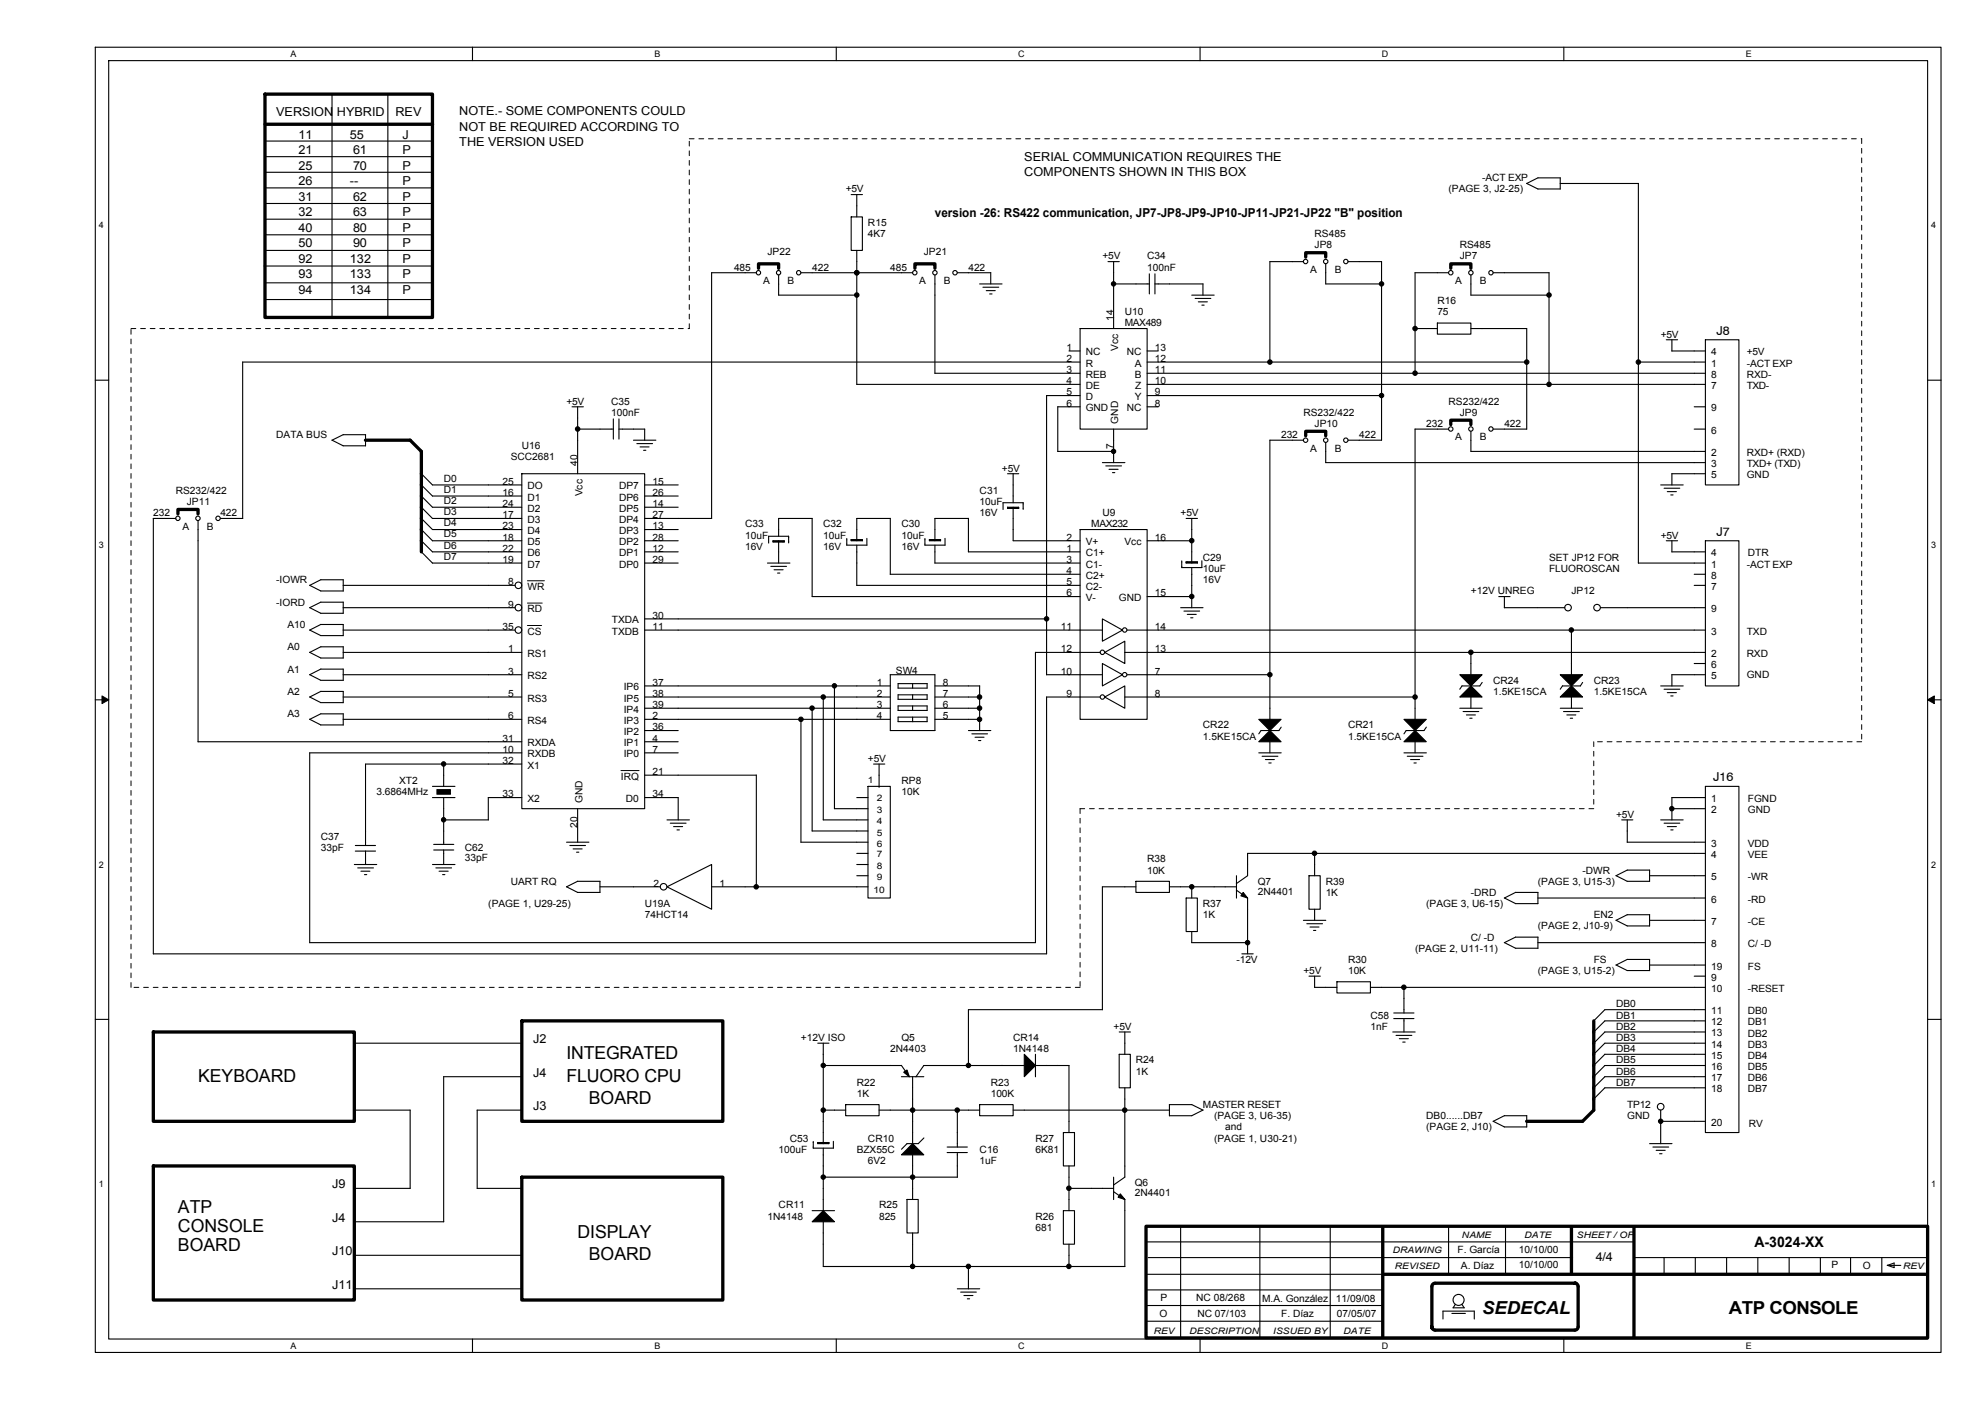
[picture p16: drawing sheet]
<svg xmlns="http://www.w3.org/2000/svg" width="420mm" height="297mm" viewBox="0 0 420 297" stroke-linecap="round" stroke-linejoin="round" font-family="sans-serif">
<defs><g id="words">
<g font-size="3.8">
<text x="119.9" y="224.1">INTEGRATED</text>
<text x="41.9" y="228.8">KEYBOARD</text>
<text x="119.9" y="228.8">FLUORO CPU</text>
<text x="124.6" y="233.5">BOARD</text>
<text x="37.6" y="256.7">ATP</text>
<text x="37.6" y="260.7">CONSOLE</text>
<text x="122.2" y="261.9">DISPLAY</text>
<text x="37.6" y="264.8">BOARD</text>
<text x="124.6" y="266.6">BOARD</text>
<text x="313.6" y="278">SEDECAL</text>
<text x="365.7" y="278.1">ATP CONSOLE</text>
</g>
<text font-size="3.1" x="371.2" y="263.9">A-3024-XX</text>
<g font-size="2.6">
<text x="58.4" y="24.6">VERSION HYBRID</text>
<text x="63.2" y="29.3">11</text>
<text x="74" y="29.3">55</text>
<text x="83.6" y="24.6">REV</text>
<text x="85.1" y="29.3">J</text>
<text x="97.2" y="24.4">NOTE.- SOME COMPONENTS COULD</text>
<text x="97.2" y="27.6">NOT BE REQUIRED ACCORDING TO</text>
<text x="63.2" y="32.6">21</text>
<text x="63.2" y="35.9">25</text>
<text x="74.7" y="32.6">61</text>
<text x="74.7" y="35.9">70</text>
<text x="85.1" y="32.6">P</text>
<text x="85.1" y="35.9">P</text>
<text x="97.2" y="30.9">THE VERSION USED</text>
<text x="216.7" y="34.1">SERIAL COMMUNICATION REQUIRES THE</text>
<text x="63.2" y="39.2">26</text>
<text x="74" y="39.2">--</text>
<text x="85.1" y="39.2">P</text>
<text x="216.7" y="37.3">COMPONENTS SHOWN IN THIS BOX</text>
<text x="63.2" y="42.5">31</text>
<text x="63.2" y="45.7">32</text>
<text x="74.7" y="42.5">62</text>
<text x="74.7" y="45.7">63</text>
<text x="85.1" y="42.4">P</text>
<text x="85.1" y="45.7">P</text>
<text x="197.8" y="46">version -26: RS422 communication, JP7-JP8-JP9-JP10-JP11-JP21-JP22 &quot;B&quot; position</text>
<text x="63.2" y="49">40</text>
<text x="63.2" y="52.3">50</text>
<text x="74.7" y="49">80</text>
<text x="74.7" y="52.3">90</text>
<text x="85.1" y="49">P</text>
<text x="85.1" y="52.3">P</text>
<text x="63.2" y="55.6">92</text>
<text x="63.2" y="58.9">93</text>
<text x="74" y="55.6">132</text>
<text x="74" y="58.9">133</text>
<text x="85.1" y="55.6">P</text>
<text x="85.1" y="58.8">P</text>
<text x="63.2" y="62.1">94</text>
<text x="74" y="62.1">134</text>
<text x="85.1" y="62.1">P</text>
<text x="363.1" y="71">J8</text>
<text x="363.1" y="113.5">J7</text>
<text x="362.4" y="165.2">J16</text>
<text x="112.8" y="220.7">J2</text>
<text x="112.8" y="227.8">J4</text>
<text x="112.8" y="234.8">J3</text>
<text x="70.2" y="251.4">J9</text>
<text x="70.2" y="258.5">J4</text>
<text x="70.2" y="265.6">J10</text>
<text x="337.6" y="266.7">4/4</text>
<text x="70.2" y="272.6">J11</text>
</g>
<g font-size="2.1">
<text x="178.9" y="40.7">+5V</text>
<text x="306.5" y="40.7">(PAGE 3, J2-25)</text>
<text x="313.6" y="38.4">-ACT EXP</text>
<text x="183.6" y="47.8">R15</text>
<text x="162.4" y="54">JP22</text>
<text x="183.6" y="50.2">4K7</text>
<text x="195.4" y="54">JP21</text>
<text x="278.1" y="50.2">RS485</text>
<text x="278.1" y="52.5">JP8</text>
<text x="308.8" y="52.5">RS485</text>
<text x="155.3" y="57.3">485</text>
<text x="171.8" y="57.3">422</text>
<text x="188.4" y="57.3">485</text>
<text x="204.9" y="57.3">422</text>
<text x="233.2" y="54.9">+5V</text>
<text x="242.7" y="54.9">C34</text>
<text x="242.7" y="57.3">100nF</text>
<text x="277.2" y="57.7">A</text>
<text x="282.4" y="57.7">B</text>
<text x="308.8" y="54.9">JP7</text>
<text x="161.4" y="60.1">A</text>
<text x="166.6" y="60.1">B</text>
<text x="194.5" y="60.1">A</text>
<text x="199.7" y="60.1">B</text>
<text x="304.1" y="64.3">R16</text>
<text x="307.9" y="60.1">A</text>
<text x="313.1" y="60.1">B</text>
<text x="235.6" y="67.9" transform="rotate(-90 235.6 67.9)">14</text>
<text x="238" y="66.7">U10</text>
<text x="238" y="69.1">MAX489</text>
<text x="304.1" y="66.7">75</text>
<text x="351.3" y="71.4">+5V</text>
<text x="225.6" y="74.2">1</text>
<text x="225.6" y="76.6">2</text>
<text x="229.7" y="75.2">NC</text>
<text x="229.7" y="77.6">R</text>
<text x="236.6" y="74.3" transform="rotate(-90 236.6 74.3)">Vcc</text>
<text x="238.4" y="75.2">NC</text>
<text x="240.1" y="77.6">A</text>
<text x="244.3" y="76.6">12</text>
<text x="244.3" y="74.2">13</text>
<text x="362" y="77.6">1</text>
<text x="362" y="75.2">4</text>
<text x="369.5" y="75.2">+5V</text>
<text x="369.5" y="77.6">-ACT EXP</text>
<text x="225.6" y="79">3</text>
<text x="225.6" y="81.3">4</text>
<text x="225.6" y="83.7">5</text>
<text x="229.7" y="79.9">REB</text>
<text x="229.7" y="82.3">DE</text>
<text x="240.1" y="79.9">B</text>
<text x="240.2" y="82.3">Z</text>
<text x="244.3" y="79">11</text>
<text x="244.3" y="81.3">10</text>
<text x="244.3" y="83.7">9</text>
<text x="362" y="82.3">7</text>
<text x="362" y="79.9">8</text>
<text x="369.5" y="79.9">RXD-</text>
<text x="369.5" y="82.3">TXD-</text>
<text x="119.9" y="85.6">+5V</text>
<text x="129.3" y="85.6">C35</text>
<text x="129.3" y="88">100nF</text>
<text x="225.6" y="86">6</text>
<text x="229.7" y="84.6">D</text>
<text x="229.7" y="87">GND</text>
<text x="236.6" y="89.6" transform="rotate(-90 236.6 89.6)">GND</text>
<text x="238.4" y="87">NC</text>
<text x="240.1" y="84.6">Y</text>
<text x="244.3" y="86">8</text>
<text x="275.7" y="88">RS232/422</text>
<text x="306.5" y="85.6">RS232/422</text>
<text x="308.8" y="88">JP9</text>
<text x="362" y="87">9</text>
<text x="58.4" y="92.7">DATA BUS</text>
<text x="110.4" y="95">U16</text>
<text x="235.6" y="94.9" transform="rotate(-90 235.6 94.9)">7</text>
<text x="271" y="92.7">232</text>
<text x="277.2" y="95.5">A</text>
<text x="278.1" y="90.3">JP10</text>
<text x="282.4" y="95.5">B</text>
<text x="287.6" y="92.7">422</text>
<text x="301.7" y="90.3">232</text>
<text x="307.9" y="93.2">A</text>
<text x="313.1" y="93.2">B</text>
<text x="318.3" y="90.3">422</text>
<text x="362" y="91.7">6</text>
<text x="93.9" y="101.9">D0</text>
<text x="108" y="97.4">SCC2681</text>
<text x="122.2" y="98.6" transform="rotate(-90 122.2 98.6)">40</text>
<text x="212" y="99.8">+5V</text>
<text x="362" y="96.5">2</text>
<text x="362" y="98.8">3</text>
<text x="362" y="101.2">5</text>
<text x="369.5" y="101.2">GND</text>
<text x="369.5" y="98.8">TXD+ (TXD)</text>
<text x="369.5" y="96.5">RXD+ (RXD)</text>
<text x="37.2" y="104.5">RS232/422</text>
<text x="39.5" y="106.8">JP11</text>
<text x="93.9" y="104.3">D1</text>
<text x="93.9" y="106.6">D2</text>
<text x="106.3" y="107.3">24</text>
<text x="106.3" y="102.6">25</text>
<text x="106.3" y="104.9">16</text>
<text x="111.6" y="103.5">DO</text>
<text x="111.6" y="105.9">D1</text>
<text x="123.2" y="105" transform="rotate(-90 123.2 105)">Vcc</text>
<text x="131" y="103.5">DP7</text>
<text x="131" y="105.9">DP6</text>
<text x="138" y="107.3">14</text>
<text x="138" y="102.6">15</text>
<text x="138" y="104.9">26</text>
<text x="207.3" y="104.5">C31</text>
<text x="207.3" y="106.8">10uF</text>
<text x="32.4" y="109.2">232</text>
<text x="38.6" y="112.1">A</text>
<text x="43.8" y="112.1">B</text>
<text x="46.6" y="109.2">422</text>
<text x="93.9" y="109">D3</text>
<text x="93.9" y="111.3">D4</text>
<text x="93.9" y="113.7">D5</text>
<text x="106.3" y="112">23</text>
<text x="106.3" y="109.7">17</text>
<text x="111.6" y="113">D4</text>
<text x="111.6" y="108.3">D2</text>
<text x="111.6" y="110.6">D3</text>
<text x="131" y="108.3">DP5</text>
<text x="131" y="113">DP3</text>
<text x="131" y="110.6">DP4</text>
<text x="138" y="109.7">27</text>
<text x="138" y="112">13</text>
<text x="157.6" y="111.6">C33</text>
<text x="157.6" y="113.9">10uF</text>
<text x="174.2" y="111.6">C32</text>
<text x="174.2" y="113.9">10uF</text>
<text x="190.7" y="111.6">C30</text>
<text x="190.7" y="113.9">10uF</text>
<text x="207.3" y="109.2">16V</text>
<text x="230.9" y="111.6">MAX232</text>
<text x="233.2" y="109.2">U9</text>
<text x="249.8" y="109.2">+5V</text>
<text x="351.3" y="113.9">+5V</text>
<text x="93.9" y="116.1">D6</text>
<text x="93.9" y="118.4">D7</text>
<text x="106.3" y="114.4">18</text>
<text x="106.3" y="119.1">19</text>
<text x="106.3" y="116.7">22</text>
<text x="111.6" y="117.7">D6</text>
<text x="111.6" y="115.4">D5</text>
<text x="131" y="117.7">DP1</text>
<text x="131" y="115.4">DP2</text>
<text x="138" y="119.1">29</text>
<text x="138" y="114.4">28</text>
<text x="138" y="116.7">12</text>
<text x="157.6" y="116.3">16V</text>
<text x="174.2" y="116.3">16V</text>
<text x="190.7" y="116.3">16V</text>
<text x="225.6" y="116.7">1</text>
<text x="225.6" y="119.1">3</text>
<text x="225.6" y="114.4">2</text>
<text x="229.7" y="117.7">C1+</text>
<text x="229.7" y="115.4">V+</text>
<text x="237.9" y="115.4">Vcc</text>
<text x="244.3" y="114.4">16</text>
<text x="254.5" y="118.7">C29</text>
<text x="327.7" y="118.7">SET JP12 FOR</text>
<text x="362" y="117.7">4</text>
<text x="369.8" y="117.7">DTR</text>
<text x="58.4" y="123.4">-IOWR</text>
<text x="107.5" y="123.8">8</text>
<text x="111.6" y="124.8">WR</text>
<text x="111.6" y="120.1">D7</text>
<text x="131" y="120.1">DP0</text>
<text x="225.6" y="121.5">4</text>
<text x="225.6" y="123.8">5</text>
<text x="229.7" y="120.1">C1-</text>
<text x="229.7" y="122.4">C2+</text>
<text x="229.7" y="124.8">C2-</text>
<text x="254.5" y="123.4">16V</text>
<text x="254.5" y="121">10uF</text>
<text x="311.2" y="125.8">+12V UNREG</text>
<text x="327.7" y="121">FLUOROSCAN</text>
<text x="332.5" y="125.8">JP12</text>
<text x="362" y="120.1">1</text>
<text x="362" y="124.8">7</text>
<text x="362" y="122.4">8</text>
<text x="369.5" y="120.1">-ACT EXP</text>
<text x="58.4" y="128.1">-IORD</text>
<text x="107.5" y="128.5">9</text>
<text x="111.6" y="129.5">RD</text>
<text x="129.4" y="131.9">TXDA</text>
<text x="138" y="130.9">30</text>
<text x="225.6" y="126.2">6</text>
<text x="229.7" y="127.2">V-</text>
<text x="236.7" y="127.2">GND</text>
<text x="244.3" y="126.2">15</text>
<text x="362" y="129.5">9</text>
<text x="60.8" y="137.6">A0</text>
<text x="60.8" y="132.8">A10</text>
<text x="106.3" y="133.3">35</text>
<text x="111.6" y="134.3">CS</text>
<text x="129.4" y="134.3">TXDB</text>
<text x="138" y="133.3">11</text>
<text x="224.4" y="133.3">11</text>
<text x="244.3" y="133.3">14</text>
<text x="362" y="134.3">3</text>
<text x="369.5" y="134.3">TXD</text>
<text x="60.8" y="142.3">A1</text>
<text x="107.5" y="142.7">3</text>
<text x="107.5" y="138">1</text>
<text x="111.6" y="143.7">RS2</text>
<text x="111.6" y="139">RS1</text>
<text x="189.5" y="142.5">SW4</text>
<text x="224.4" y="142.7">10</text>
<text x="224.4" y="138">12</text>
<text x="244.3" y="142.7">7</text>
<text x="244.3" y="138">13</text>
<text x="362" y="139">2</text>
<text x="362" y="143.7">5</text>
<text x="362" y="141.3">6</text>
<text x="369.5" y="143.5">GND</text>
<text x="369.5" y="139">RXD</text>
<text x="60.8" y="147">A2</text>
<text x="107.5" y="147.4">5</text>
<text x="111.6" y="148.4">RS3</text>
<text x="132" y="148.4">IP5</text>
<text x="132" y="146.1">IP6</text>
<text x="138" y="149.8">39</text>
<text x="138" y="147.4">38</text>
<text x="138" y="145.1">37</text>
<text x="185.5" y="145.1">1</text>
<text x="185.5" y="147.4">2</text>
<text x="185.5" y="149.8">3</text>
<text x="199.4" y="145.1">8</text>
<text x="199.4" y="147.4">7</text>
<text x="199.4" y="149.8">6</text>
<text x="225.6" y="147.4">9</text>
<text x="244.3" y="147.4">8</text>
<text x="315.9" y="147">1.5KE15CA</text>
<text x="315.9" y="144.7">CR24</text>
<text x="337.2" y="147">1.5KE15CA</text>
<text x="337.2" y="144.7">CR23</text>
<text x="60.8" y="151.7">A3</text>
<text x="107.5" y="152.2">6</text>
<text x="111.6" y="153.1">RS4</text>
<text x="132" y="153.1">IP3</text>
<text x="132" y="150.8">IP4</text>
<text x="132" y="155.5">IP2</text>
<text x="138" y="154.5">36</text>
<text x="138" y="152.2">2</text>
<text x="185.5" y="152.2">4</text>
<text x="199.4" y="152.2">5</text>
<text x="254.5" y="154.1">CR22</text>
<text x="285.2" y="154.1">CR21</text>
<text x="106.3" y="161.6">32</text>
<text x="106.3" y="156.9">31</text>
<text x="106.3" y="159.3">10</text>
<text x="111.6" y="160.2">RXDB</text>
<text x="111.6" y="157.9">RXDA</text>
<text x="132" y="160.2">IP0</text>
<text x="132" y="157.9">IP1</text>
<text x="138" y="156.9">4</text>
<text x="138" y="159.3">7</text>
<text x="183.6" y="161.2">+5V</text>
<text x="254.5" y="156.5">1.5KE15CA</text>
<text x="285.2" y="156.5">1.5KE15CA</text>
<text x="84.4" y="165.9">XT2</text>
<text x="111.6" y="162.6">X1</text>
<text x="131.4" y="165">IRQ</text>
<text x="138" y="164">21</text>
<text x="190.7" y="165.9">RP8</text>
<text x="79.7" y="168.3">3.6864MHz</text>
<text x="106.3" y="168.7">33</text>
<text x="111.6" y="169.7">X2</text>
<text x="123.2" y="169.9" transform="rotate(-90 123.2 169.9)">GND</text>
<text x="132.4" y="169.7">D0</text>
<text x="138" y="168.7">34</text>
<text x="190.7" y="168.3">10K</text>
<text x="341.9" y="173">+5V</text>
<text x="362" y="169.7">1</text>
<text x="362" y="172">2</text>
<text x="369.8" y="169.7">FGND</text>
<text x="369.8" y="172.1">GND</text>
<text x="67.9" y="177.7">C37</text>
<text x="122.2" y="175.2" transform="rotate(-90 122.2 175.2)">20</text>
<text x="362" y="179.1">3</text>
<text x="369.8" y="179.1">VDD</text>
<text x="67.9" y="180.1">33pF</text>
<text x="98.4" y="180.1">C62</text>
<text x="98.4" y="182.2">33pF</text>
<text x="242.7" y="182.5">R38</text>
<text x="242.7" y="184.8">10K</text>
<text x="334.8" y="184.8">-DWR</text>
<text x="362" y="181.5">4</text>
<text x="369.8" y="181.5">VEE</text>
<text x="103.3" y="191.9">(PAGE 1, U29-25)</text>
<text x="108" y="187.2">UART RQ</text>
<text x="136.4" y="191.9">U19A</text>
<text x="138.2" y="187.6">2</text>
<text x="152.2" y="187.6">1</text>
<text x="254.5" y="191.9">R37</text>
<text x="266.1" y="187.2">Q7</text>
<text x="266.1" y="189.3">2N4401</text>
<text x="280.5" y="187.2">R39</text>
<text x="280.5" y="189.5">1K</text>
<text x="301.7" y="191.9">(PAGE 3, U6-15)</text>
<text x="311.2" y="189.5">-DRD</text>
<text x="325.4" y="187.2">(PAGE 3, U15-3)</text>
<text x="362" y="186.2">5</text>
<text x="362" y="190.9">6</text>
<text x="369.8" y="186.2">-WR</text>
<text x="369.8" y="190.9">-RD</text>
<text x="136.4" y="194.3">74HCT14</text>
<text x="254.5" y="194.3">1K</text>
<text x="325.4" y="196.6">(PAGE 2, J10-9)</text>
<text x="337.2" y="194.3">EN2</text>
<text x="362" y="195.7">7</text>
<text x="369.8" y="195.7">-CE</text>
<text x="261.6" y="203.7">-12V</text>
<text x="285.2" y="203.7">R30</text>
<text x="299.4" y="201.3">(PAGE 2, U11-11)</text>
<text x="311.2" y="199">C/ -D</text>
<text x="337.2" y="203.7">FS</text>
<text x="362" y="200.4">8</text>
<text x="369.8" y="200.4">C/ -D</text>
<text x="275.7" y="206.1">+5V</text>
<text x="285.2" y="206.1">10K</text>
<text x="325.4" y="206.1">(PAGE 3, U15-2)</text>
<text x="362" y="205.1">19</text>
<text x="362" y="207.5">9</text>
<text x="362" y="209.8">10</text>
<text x="369.8" y="205.1">FS</text>
<text x="369.8" y="209.8">-RESET</text>
<text x="289.9" y="215.5">C58</text>
<text x="341.9" y="213.1">DB0</text>
<text x="341.9" y="215.5">DB1</text>
<text x="362" y="214.6">11</text>
<text x="369.8" y="214.6">DB0</text>
<text x="169.4" y="220.2">+12V ISO</text>
<text x="190.7" y="220.2">Q5</text>
<text x="214.3" y="220.2">CR14</text>
<text x="235.6" y="217.9">+5V</text>
<text x="289.9" y="217.9">1nF</text>
<text x="341.9" y="217.9">DB2</text>
<text x="341.9" y="220.2">DB3</text>
<text x="362" y="216.9">12</text>
<text x="362" y="219.3">13</text>
<text x="362" y="221.7">14</text>
<text x="369.8" y="219.3">DB2</text>
<text x="369.8" y="216.9">DB1</text>
<text x="369.8" y="221.7">DB3</text>
<text x="188.4" y="222.6">2N4403</text>
<text x="214.3" y="222.6">1N4148</text>
<text x="240.3" y="225">R24</text>
<text x="240.3" y="227.3">1K</text>
<text x="341.9" y="222.6">DB4</text>
<text x="341.9" y="225">DB5</text>
<text x="341.9" y="227.3">DB6</text>
<text x="362" y="224">15</text>
<text x="362" y="226.4">16</text>
<text x="369.8" y="224">DB4</text>
<text x="369.8" y="226.4">DB5</text>
<text x="181.3" y="229.7">R22</text>
<text x="181.3" y="232.1">1K</text>
<text x="209.6" y="229.7">R23</text>
<text x="209.6" y="232.1">100K</text>
<text x="341.9" y="229.7">DB7</text>
<text x="362" y="228.7">17</text>
<text x="362" y="231.1">18</text>
<text x="369.8" y="228.7">DB6</text>
<text x="369.8" y="231.1">DB7</text>
<text x="254.5" y="234.4">MASTER RESET</text>
<text x="256.8" y="236.8">(PAGE 3, U6-35)</text>
<text x="259.2" y="239.1">and</text>
<text x="301.7" y="239.1">(PAGE 2, J10)</text>
<text x="301.7" y="236.8">DB0......DB7</text>
<text x="344.3" y="236.8">GND</text>
<text x="344.3" y="234.4">TP12</text>
<text x="362" y="238.2">20</text>
<text x="370" y="238.4">RV</text>
<text x="164.7" y="243.9">100uF</text>
<text x="167.1" y="241.5">C53</text>
<text x="181.3" y="243.9">BZX55C</text>
<text x="183.6" y="241.5">CR10</text>
<text x="207.3" y="243.9">C16</text>
<text x="219.1" y="241.5">R27</text>
<text x="219.1" y="243.9">6K81</text>
<text x="256.8" y="241.5">(PAGE 1, U30-21)</text>
<text x="183.6" y="246.2">6V2</text>
<text x="207.3" y="246.2">1uF</text>
<text x="240.1" y="251">Q6</text>
<text x="164.7" y="255.7">CR11</text>
<text x="186" y="255.7">R25</text>
<text x="240.1" y="253.1">2N4401</text>
<text x="162.4" y="258">1N4148</text>
<text x="186" y="258">825</text>
<text x="219.1" y="258">R26</text>
<text x="219.1" y="260.4">681</text>
<text x="308.3" y="265.1">F. García</text>
<text x="309.1" y="268.4">A. Díaz</text>
<text x="321.3" y="265.1">10/10/00</text>
<text x="321.3" y="268.2">10/10/00</text>
<text x="387.5" y="268.2">P</text>
<text x="394.1" y="268.4">O</text>
<text x="245.5" y="275.3">P</text>
<text x="253.1" y="275.3">NC 08/268</text>
<text x="267" y="275.5">M.A. González</text>
<text x="282.6" y="275.5">11/09/08</text>
<text x="245.3" y="278.6">O</text>
<text x="253.3" y="278.6">NC 07/103</text>
<text x="271" y="278.6">F. Díaz</text>
<text x="282.8" y="278.6">07/05/07</text>
</g>
<g font-size="1.9">
<text x="61.5" y="12">A</text>
<text x="138.4" y="12">B</text>
<text x="215.4" y="12">C</text>
<text x="292.4" y="12">D</text>
<text x="369.3" y="12">E</text>
<text x="20.9" y="48.3">4</text>
<text x="408.5" y="48.3">4</text>
<text x="20.9" y="115.9">3</text>
<text x="408.5" y="115.9">3</text>
<text x="183.6" y="165.7">1</text>
<text x="185.5" y="169.5">2</text>
<text x="185.5" y="172.1">3</text>
<text x="185.5" y="174.4">4</text>
<text x="185.5" y="176.8">5</text>
<text x="185.5" y="179.2">6</text>
<text x="20.9" y="183.6">2</text>
<text x="185.5" y="181.3">7</text>
<text x="185.5" y="183.9">8</text>
<text x="408.5" y="183.6">2</text>
<text x="184.8" y="188.8">10</text>
<text x="185.5" y="186.2">9</text>
<text x="20.9" y="251.2">1</text>
<text x="408.5" y="251.2">1</text>
<text x="309.3" y="261.9">NAME</text>
<text x="322.5" y="261.9">DATE</text>
<text x="333.6" y="261.9">SHEET / OF</text>
<text x="294.6" y="265.2">DRAWING</text>
<text x="295.1" y="268.5">REVISED</text>
<text x="402.6" y="268.5">REV</text>
<text x="61.5" y="285.3">A</text>
<text x="138.4" y="285.3">B</text>
<text x="215.4" y="285.3">C</text>
<text x="244.1" y="282.2">REV</text>
<text x="251.7" y="282.2">DESCRIPTION</text>
<text x="269.4" y="282.2">ISSUED BY</text>
<text x="284.3" y="282.2">DATE</text>
<text x="292.4" y="285.3">D</text>
<text x="369.3" y="285.3">E</text>
</g>
</g></defs>
<path d="M20.2 10h390.4v276.1h-390.4zM23 12.8h384.8v270.5h-384.8z" fill="none" stroke="#000" stroke-width=".23"/>
<g fill="#fff">
<path d="M61.5 10.4h1.2v2.1h-1.2z"/>
<path d="M61.5 283.7h1.2v2.1h-1.2z"/>
</g>
<path d="M100 10v2.8M100 283.3v2.8" fill="none" stroke="#000" stroke-width=".23"/>
<g fill="#fff">
<path d="M138.4 10.4h1.3v2.1h-1.3z"/>
<path d="M138.4 283.7h1.3v2.1h-1.3z"/>
</g>
<path d="M176.9 10v2.8M176.9 283.3v2.8" fill="none" stroke="#000" stroke-width=".23"/>
<g fill="#fff">
<path d="M215.4 10.4h1.4v2.1h-1.4z"/>
<path d="M215.4 283.7h1.4v2.1h-1.4z"/>
</g>
<path d="M253.9 10v2.8M253.9 283.3v2.8" fill="none" stroke="#000" stroke-width=".23"/>
<g fill="#fff">
<path d="M292.4 10.4h1.3v2.1h-1.3z"/>
<path d="M292.4 283.7h1.3v2.1h-1.3z"/>
</g>
<path d="M330.8 10v2.8M330.8 283.3v2.8" fill="none" stroke="#000" stroke-width=".23"/>
<g fill="#fff">
<path d="M369.3 10.4h1.3v2.1h-1.3z"/>
<path d="M369.3 283.7h1.3v2.1h-1.3z"/>
<path d="M20.9 46.6h1v2.1h-1z"/>
<path d="M408.5 46.6h1.1v2.1h-1.1z"/>
<path d="M20.9 114.2h1v2.2h-1z"/>
<path d="M408.5 114.2h1.1v2.2h-1.1z"/>
</g>
<path d="M20.2 80.4h2.8M407.8 80.4h2.8" fill="none" stroke="#000" stroke-width=".23"/>
<g fill="#fff">
<path d="M20.9 181.9h1v2.1h-1z"/>
<path d="M408.5 181.9h1.1v2.1h-1.1z"/>
</g>
<path d="M20.2 148.1h2.8M407.8 148.1h2.8" fill="none" stroke="#000" stroke-width=".23"/>
<path d="M21.6 147.2l1.4 .9-1.4 .8zM407.8 148.1l1.4-.9v1.7z" fill="#000" stroke="#000" stroke-width=".21"/>
<g fill="#fff">
<path d="M20.9 249.5h1v2.1h-1z"/>
<path d="M408.5 249.5h1.1v2.1h-1.1z"/>
</g>
<g fill="none" stroke="#000" stroke-width=".23">
<path d="M70.2 19.9v47.1M82.1 19.9v47.3M56.1 29.8h35.4M56.1 33.1h35.4M56.1 36.4h35.4M56.1 39.8h35.4M323 38.8l2.4 1.2M325.4 37.6h4.7v2.4h-4.8M325.4 37.6l-2.4 1.2M330.1 38.8h16.5v80.3M55.8 56.3h35.5M56.1 43.1h35.4"/>
<path d="M56.1 46.4h35.4M56.1 49.7h35.4M56.1 53h35.4M56.1 59.8h35.4M160 57.7h-9.5v52M164.7 58.2v4.2h16.6M169.4 57.7h23.7M180.1 45.9h2.3v7.1h-2.3zM180.1 41.2h2.4M181.3 41.2v4.7M181.3 53v28.3h47.2M197.8 58.2v20.8"/>
<path d="M202.5 57.7h7.1v2.4M234.4 55.4h2.4M235.6 55.4v14.1M243.2 57.9v4.3M244.3 57.9v4.3M268.7 55.4h7M268.7 55.3v21.3M280.5 55.8v4.3h11.8M285.2 55.4h7.1M292.3 55.3v37.8h-7.1M306.5 57.7h-7.2l.1 21.3M311.2 58.2v4.2h16.5"/>
<path d="M315.9 57.7h11.8v23.6M56.1 63.4h35.4M197.8 79h30.7M207.3 60.1h4.7M208 60.8h3.3M208.6 61.5h2M209.4 62.2h.5M226.2 74.3h2.3M228.5 69.5h14.2v21.3h-14.2zM228.5 76.6h-177.2l.1 33.1h-4.8M235.6 60.1h7.6M242.7 76.6h80.3"/>
<path d="M242.7 74.3h2.3M242.7 79h118.1M244.3 60.1h10.2v2.4M252.1 62.4h4.8M252.8 63.1h3.4M253.5 63.9h1.9M254.3 64.6h.5M299.3 69.5h4.8M304.1 68.3h7.1v2.4h-7.1zM311.2 69.5h11.8v21.3M346.6 76.6h14.2M352.5 71.9h2.4"/>
<path d="M353.7 74.3h7.1M353.7 71.9v2.4M360.8 71.9h7.1v30.7h-7.1zM70.2 93.1l2.4 1.2M72.6 94.3h4.7M72.6 92h4.8M72.6 91.9l-2.4 1.2M77.3 92v2.3M121 86.1h2.4M122.2 86.1v14.1M122.2 90.8h7.6M129.8 88.6v4.3"/>
<path d="M130.9 90.8h5.5v2.4M130.9 88.6v4.3M134 93.1h4.8M134.7 93.9h3.4M135.4 94.6h1.9M136.2 95.3h.4M228.5 86.1h-4.7v9.4h11.8M228.5 83.7h-7.1v59h11.8M233.2 97.9h4.8M233.9 98.6h3.4M234.6 99.3h1.9M235.4 100h.4"/>
<path d="M235.6 90.8v7.1M242.7 86.1h2.3M242.7 81.3h118.1M242.7 83.7h49.6M268.7 93.1h7M268.7 93.1v59.1M280.5 93.6v4.3h80.3M306.5 90.8h-7.1v61.4M311.2 91.2v4.3h49.6M315.9 90.8h7.1M358.4 86.1h2.4M358.4 90.8h2.4"/>
<path d="M37.2 109.7h-4.8v92.1h189M41.9 110.2v46.7h68.5M89.1 100.2l2.4 2.4h18.9M89.1 114.4l2.4 2.4h18.9M89.1 109.7l2.4 2.3h18.9M89.1 104.9l2.4 2.4h18.9M89.1 102.6l2.4 2.3M89.1 107.3l2.4 2.4M89.1 112l2.4 2.4M89.1 116.7l2.4 2.4M91.5 119.1h18.9M91.5 109.7h18.9"/>
<path d="M91.5 114.4h18.9M91.5 104.9h18.9M110.4 100.2h26v70.9h-26zM136.4 119.1h7.1M136.4 109.7h14.2M136.4 102.6h7.1M136.4 114.4h7.1M136.4 116.8h7.1M136.4 112h7.1M136.4 107.3h7.1M136.4 104.9h7.1M162.4 119.1h4.7"/>
<path d="M162.6 113.5l4.2-.1v1.5M162.6 113.5v1.4M163.1 119.8h3.3M163.5 114.4v.2h2.4M164.7 109.7h7.1M164.7 109.7v3.8M164.7 114.4v4.7M165.9 114.4v.3M171.8 109.7v16.5M180.1 114.2h2.4l-.1 .2M180.1 114.2v.2M181.3 115.3v8.5h47.2"/>
<path d="M183.4 113.9v1.4l-4.3 .1v-1.5M188.4 109.7h-7.1v4.7M188.4 109.7l-.1 11.8h40.2M196.6 114.2h2.4v.2M196.6 114.2v.2M197.8 119.1h30.7M197.8 109.7h7.1M197.8 109.7v4.7M197.8 115.3v3.8M199.9 113.9l.1 1.4h-4.3v-1.4M204.9 116.8h23.6M204.9 109.7v7.1"/>
<path d="M213.2 100.2h2.3M213.2 107.3l-.1 .2h2.4M214.3 100.2v6.2M214.3 107.3v7.1h14.2M215.5 107.3v.3M216.5 107.8v-1.5l-4.3 .1v1.4M228.5 112h14.2v40.2h-14.2zM242.7 114.4h9.4M250 118.7v1.4M250.9 109.7h2.4M252.1 109.7v9.4M253.3 118.9v.2"/>
<path d="M253.3 118.9h-2.4v.2M254.3 118.6v1.5M346.6 119.1h14.2M351.3 102.6h4.8M352.1 103.3h3.3M352.5 114.4h2.4M352.7 104h2M353.5 104.7h.5M353.7 100.2h7.1M353.7 100.2v2.4M353.7 114.4v2.4h7.1M360.8 114.4h7.1v30.7h-7.1z"/>
<path d="M65.5 138l2.3 1.2h4.8M65.5 133.3l2.3 1.2h4.8M65.5 128.5l2.3 1.3h4.8M67.9 136.8h4.7v2.4M67.9 122.7h4.7v2.4l-4.8-.1-2.3-1.2M67.9 127.4h4.7v2.4M67.9 132.1h4.7v2.4M67.9 136.8l-2.4 1.2M67.9 132.1l-2.4 1.2M67.9 127.4l-2.4 1.2M67.9 122.6l-2.4 1.2M72.6 128.6h36.4"/>
<path d="M72.6 138h37.8M72.6 133.3h36.4M72.6 123.8h36.4M136.4 133.3h96.8M136.4 130.9h85M163.8 120.5h1.9M164.5 121.2h.5M171.8 126.2h56.7M219.1 138h13.7M219.1 138v61.4h-153.6v-40.1M233.2 130.9l4.3 2.4-4.3 2.4zM233.7 138l4.3-2.3v4.7z"/>
<path d="M237.9 138h122.9M238.4 133.3h122.4M242.7 126.2h9.4M249.8 128.6h4.7M250 120.1h4.3M250.5 129.3h3.3M251.2 130h1.9M251.9 130.7h.5M252.1 120.1v8.5M311.2 138v4.7M317.1 126.2h2.4M318.3 128.6h12.7"/>
<path d="M318.3 126.2v2.4M332.5 133.3v9.4M338.6 128.6h22.2M358.4 123.8h2.4M358.4 121.5h2.4M65.5 159.3h44.9M65.5 142.7l2.3 1.2h4.8M67.9 141.6h4.7v2.4M67.9 146.3h4.7v2.4h-4.8l-2.3-1.3M67.9 151h4.7v2.4h-4.8l-2.3-1.2M67.9 141.5l-2.4 1.2M67.9 146.3l-2.4 1.2"/>
<path d="M67.9 151l-2.4 1.2M72.6 142.7h37.8M72.6 147.5h37.8M72.6 152.2h37.8M136.4 154.6h7.1M136.4 145.1h52M136.4 159.3h7.1M136.4 149.8h52M136.4 147.5h52M136.4 156.9h7.1M136.4 152.2h52M169.4 152.2v26"/>
<path d="M171.8 149.8v26M174.2 147.4l-.1 26.1h9.5M176.5 145.1v26M188.4 154.6h9.4v-11.9h-9.5l.1 11.9M190 144.6h6.2M190 144.6v1h6.1v-1M190 149.3v1h6.1v-.9M190 151.7v1h6.1v-1M190 149.4h6.2M190 151.7h6.2M193.1 144.6v1M193.1 147v1"/>
<path d="M193.1 149.4v.9M193.1 151.7v1M196.1 147v1M196.2 147h-6.2v1h6.1M197.8 145.1h9.5v9.5M197.8 149.8h9.5M197.8 147.5h9.5M197.8 152.2h9.5M204.9 154.6h4.7M205.6 155.3h3.3M206.3 156h1.9M207 156.7h.5"/>
<path d="M232.8 147.5h-11.4v54.3M233.2 140.4l4.3 2.3-4.3 2.4zM233.7 147.5l4.3-2.4v4.7zM237.9 147.5h61.5M238.4 142.7h30.3M266.3 159.3h4.7M267 160h3.4M268.7 156.9v2.4M271 153.8l-.4 .8h-3.8l-.5 .7M297 159.3h4.8M297.7 160h3.3M299.4 156.9v2.4"/>
<path d="M301.8 153.8l-.5 .8h-3.8l-.5 .7M308.8 149.8h4.8M309.3 145.1h3.8M309.3 145.1l-.5 .7M309.5 150.5h3.4M310.2 151.3h1.9M310.9 152h.5M311.2 147.5v2.3M313.6 144.4l-.5 .7M330.1 149.8h4.7M330.5 145.1h3.9M330.6 145.1l-.5 .7"/>
<path d="M330.8 150.5h3.3M331.5 151.3h1.9M332.2 152h.5M332.5 147.5v2.3M334.8 144.4l-.5 .7M351.3 145.1h4.8M352.1 145.8h3.3M352.7 146.5h2M353.5 147.2h.5M353.7 142.7h7.1M353.7 142.7v2.4M358.4 140.4h2.4"/>
<path d="M75.2 178.9h4.2M91.5 168.7h4.8M91.5 166.4h4.8M91.7 179.8h4.3M91.7 178.6h4.3M93.9 161.6v4.8M93.9 168.7v10M93.9 179.8v3.1M93.9 173.5h9.4M110.4 161.6h-33.1v17.3M110.4 168.7h-7.1v4.8M119.9 178.2h4.7"/>
<path d="M120.6 178.9h3.3M121.3 179.6h1.9M122.2 171.1v7.1M136.4 168.7h7.1v4.8M136.4 164h23.6M141.1 173.5h4.7M141.8 174.2h3.3M142.5 174.9h1.9M143.2 175.6h.5M160 164v23.6M169.4 178.2h14.2M171.8 175.8h11.8"/>
<path d="M176.5 171.1h7.1M181.3 168.7h2.3M183.6 166.4h4.8v23.6h-4.8zM184.8 161.6h2.4M186 166.4h.1M186 161.6v4.8M267.7 160.7h1.9M268.4 161.4h.5M298.4 160.7h1.9M299.1 161.4h.5M343.1 173.5h2.3M344.3 173.5l-.1 4.7h16.6"/>
<path d="M351.3 173.5h4.8M352.1 174.2h3.3M352.7 174.9h2M353.5 175.6h.5M353.7 168.7h7.1M353.7 171.1h7.1M353.7 168.7v4.8M360.8 166.4h7.1v73.2h-7.1zM75 182.9h4.7M75.2 180.1h4.2M75.7 183.6h3.3M76.4 184.3h1.9"/>
<path d="M77.1 185h.5M77.3 180v2.9M91.5 182.9h4.8M92.2 183.6h3.3M92.9 184.3h1.9M93.6 185h.5M122 180.3h.5M122.2 188.8h4.7v-2.3l-4.7-.1-2.3 1.2 2.3 1.2M126.9 187.6h12.8M141.1 187.6l9.4-4.7v9.5zM150.5 187.6h33.1M181.3 182.9h2.3"/>
<path d="M181.3 180.6h2.3M181.3 185.3h2.3M240.3 186.5h7.1v2.3h-7.1zM240.3 187.6h-7.1v26h-28.3v11.8M247.4 187.6h14.2M250.9 190h2.4v7.1h-2.4zM252.1 187.6v2.4M252.1 197.1v2.3h11.8M261.6 188.3l2.4 1.7M261.6 185.3v4.7M263.9 190v11.8M275.7 194.7h4.8"/>
<path d="M276.5 195.4h3.3M276.9 185.3h2.4v7.1h-2.4zM277.1 196.1h2M277.9 196.8h.5M278.1 180.6v4.7M278.1 192.4v2.3M318.3 199.4l2.3 1.2h4.8M320.6 188.8h4.8v2.4h-4.8l-2.3-1.2M320.6 198.3h4.8v2.3M320.7 188.8l-2.4 1.2M320.7 198.2l-2.4 1.2M325.3 190h35.5"/>
<path d="M325.3 199.4h35.5M344.3 184.1h4.7M344.3 184.1l-2.4 1.2 2.3 1.2h4.8M349 194.7h11.8M349 185.3h11.8M349 184.1v2.4M349 193.5v2.4h-4.8l-2.3-1.2 2.4-1.2h4.7M360.8 180.6h-96.9v4.7l-2.3 1.6M20.2 215.7h2.8M236.8 218.3h2.4M238 218.3v4.8M262.7 201.8h2.4"/>
<path d="M276.9 206.5h2.4M278.1 206.5v2.4h4.7M282.8 207.7h7.1v2.4h-7.1zM289.9 208.9h70.9M294.6 218.3h4.8M294.9 214.3h4.2M294.9 215.5h4.2M295.3 219.1h3.4M296 219.8h2M297 208.9v5.4M297 215.5v2.8M349 204.2h11.8"/>
<path d="M349 203v2.4M349 203h-4.7l-2.4 1.2 2.4 1.1h4.7M358.4 206.5h2.4M360.8 218.3h-21.3l-2.3 2.4M360.8 213.6h-21.3l-2.3 2.4M360.8 216h-21.3l-2.3 2.4M407.8 215.7h2.8M75 220.7h35.4M75 234.9h11.8v16.5h-11.9M100.9 234.9h9.5M101 234.9v16.5h9.4M110.4 227.8h-16.5v30.7h-18.9"/>
<path d="M173 220.7h2.4M174.2 234.9h4.7M174.2 220.7v21.3M174.2 225.4h16.5l1.7 2.4M178.9 233.7h7.1v2.4h-7.1zM186 234.9h21.3M190.7 227.8h4.7M193.1 227.8v14.2M202.5 234.9v7.8M207.3 233.7h7v2.4h-7zM214.3 234.9h33.1M216.7 225.4h-21.3l-1.6 2.4"/>
<path d="M219.1 225.4h7.1v14.2M219.1 223.1v4.7M225 239.6h2.3v7.1h-2.3zM236.8 223.1h2.3v7h-2.3zM238 230.1v18.9l-2.4 1.7M247.4 233.7h4.7M247.4 233.7v2.4h4.7l2.4-1.3M252.1 233.7l2.4 1.2M296.8 220.5h.5M315.9 237.2l2.4 1.2M315.9 237.2l2.4-1.1h4.7v2.3h-4.7M351.3 237.2h9.5"/>
<path d="M351.3 234.9v7.1M360.8 220.7h-21.3l-2.3 2.4M360.8 227.8h-21.3l-2.3 2.4M360.8 223.1h-21.3l-2.3 2.3M360.8 225.4h-21.3l-2.3 2.4M360.8 230.1h-21.3l-2.3 2.4M171.8 256.1h4.8M172.1 241.5v1.4h4.2M174.2 242.9v13.2M174.2 258.5v9.5M174.2 249h28.4M175.4 241.7v.3"/>
<path d="M175.4 241.7h-2.4v.3M176.3 241.5v1.4M191.9 253.8h2.4v7.1h-2.4zM191.9 241.9l-1.2 1.2M193.1 244.3v9.5M195.5 240.7l-1.2 1.3h-2.4M200.4 242.7h4.2M200.4 243.8h4.2M202.5 243.8v5.3M225 256.1h2.3v7.1h-2.3zM226.2 251.4h9.4M226.2 246.7v9.4"/>
<path d="M235.6 249v4.8M235.6 252.1l2.4 1.7M238 253.8v14.2M249.8 259.4v23.7M266.5 259.4v23.7M281.4 259.4v23.7M306.5 259.4v10.2M318.5 259.4v10.2M349 242h4.7M349.7 242.7h3.3M350.4 243.4h1.9M351.1 244.1h.5"/>
<path d="M75 272.7h35.4M75 265.6h35.4M174.2 267.9h63.8M193.1 260.9v7.1M202.5 272.7h4.8M203.2 273.4h3.4M203.9 274.1h1.9M204.6 274.8h.5M204.9 267.9v4.8M226.2 263.2v4.8M242.7 269.6h49.8M242.7 262.7h102.7"/>
<path d="M242.7 272.9h49.9M242.7 276.2h49.9M242.7 279.5h49.9M242.9 266.1h89.8M305.3 277.4h6.6v1.7M305.3 277.4v1.7M307.2 277.9h2.8M307.9 275.9l-.5 .8h2.4l-.5-.8M345.9 266.1h61.9M352.1 266.1v3.3M358.7 266.1v3.3M365.3 266.1v3.3"/>
<path d="M371.9 266.1v3.3M378.5 266.1v3.3M385.1 266.1v3.3M391.5 266.1v3.3M398.1 266.1v3.3M399.3 267.7h2.8M400.7 267.2v1l-1.4-.5M400.7 267.2l-1.4 .5"/>
<circle cx="160.5" cy="57.7" r=".46"/>
<circle cx="164.7" cy="57.7" r=".46"/>
<circle cx="169" cy="57.7" r=".46"/>
<circle cx="193.5" cy="57.7" r=".47"/>
<circle cx="197.8" cy="57.7" r=".47"/>
<circle cx="202" cy="57.7" r=".47"/>
<circle cx="276.2" cy="55.3" r=".47"/>
<circle cx="280.5" cy="55.3" r=".47"/>
<circle cx="284.7" cy="55.3" r=".47"/>
<circle cx="306.9" cy="57.7" r=".47"/>
<circle cx="311.2" cy="57.7" r=".47"/>
<circle cx="315.4" cy="57.7" r=".46"/>
<circle cx="276.2" cy="93.1" r=".47"/>
<circle cx="280.5" cy="93.1" r=".47"/>
<circle cx="284.7" cy="93.1" r=".47"/>
<circle cx="306.9" cy="90.8" r=".47"/>
<circle cx="311.2" cy="90.8" r=".47"/>
<circle cx="315.4" cy="90.8" r=".46"/>
<circle cx="37.6" cy="109.7" r=".46"/>
<circle cx="41.9" cy="109.7" r=".47"/>
<circle cx="46.1" cy="109.7" r=".47"/>
<circle cx="109.7" cy="133.3" r=".7"/>
<circle cx="109.7" cy="123.8" r=".7"/>
<circle cx="109.7" cy="128.6" r=".7"/>
<circle cx="233.2" cy="138" r=".47"/>
<circle cx="237.9" cy="133.3" r=".47"/>
<circle cx="331.7" cy="128.6" r=".7"/>
<circle cx="337.9" cy="128.6" r=".7"/>
<circle cx="233.2" cy="147.5" r=".47"/>
<circle cx="237.9" cy="142.7" r=".46"/>
<circle cx="140.4" cy="187.6" r=".7"/>
<circle cx="351.3" cy="234.1" r=".7"/>
<circle cx="308.6" cy="275" r="1.17"/>
</g>
<path d="M145.8 29.4h248.1M393.9 29.4v127.6M27.7 69.5h118.1M145.8 69.5v-40.2M337.2 156.9v14.2M393.9 156.9h-56.7M228.5 171.1v37.8M337.2 171.1h-108.7M27.7 208.9v-139.4M228.5 208.9h-200.8" fill="none" stroke="#000" stroke-width=".21" stroke-dasharray="1 1 1 1 1 1 1 1"/>
<g fill="none" stroke="#000" stroke-width=".7">
<path d="M56.1 19.9h35.4v47.3h-35.4zM56.1 26.3h35.4M160.5 56.8v-1h4.2v1M193.6 56.8v-1h4.2v1M276.2 54.4v-.9h4.3v.9M306.9 56.8v-1h4.3v1M77.3 93.1h9.5M86.8 93.1l2.3 2.4M89.1 95.5v21.3M276.2 92.2v-1h4.3v1M306.9 89.8v-.9h4.3v.9M37.6 108.7v-.9h4.3v.9"/>
<path d="M32.4 218.3h42.6v18.9h-42.6zM110.4 216h42.5v21.2h-42.5zM337.2 216v18.9l-2.4 2.4M323 237.2h11.8M32.4 246.7h42.6v28.3h-42.6zM110.4 249h42.5v26h-42.5zM242.5 259.4h165.3v23.7h-165.3zM292.5 259.7v23.2M332.5 259.7v9.7M345.7 259.7v23.2M292.8 269.6h114.8M302.9 272.2v8.7v-.2a.72 .72 0 0 0 .7 .7"/>
<path d="M303.6 271.5a.69 .69 0 0 0-.7 .7M303.6 271.5h29.8h-.2a.71 .71 0 0 1 .7 .7M333.9 272.2v8.5a.72 .72 0 0 1-.8 .7h-29.5"/>
</g>
<g fill="#000" stroke="#000" stroke-width=".23">
<path d="M266.3 152.2h4.7l-2.3 2.4zM297 152.2h4.7l-2.3 2.4zM308.8 142.7h4.8l-2.4 2.4zM330.1 142.7h4.7l-2.3 2.4zM263 188.8l.9 1.2-1.4-.5zM191.2 226.8l.7-.4 .5 1.4zM216.7 223.1l2.4 2.3-2.4 2.4zM174.2 256.1l2.3 2.4h-4.7zM193.1 242l2.3 2.3h-4.7zM237 252.6l1 1.2-1.5-.5z"/>
<path d="M163.5 114.4h2.4v.2h-2.4z" fill-rule="evenodd"/>
<path d="M180.1 114.2h2.3v.2h-2.3z" fill-rule="evenodd"/>
<path d="M196.6 114.2h2.4v.2h-2.4z" fill-rule="evenodd"/>
<path d="M213.2 107.3h2.3v.2h-2.3z" fill-rule="evenodd"/>
<path d="M250.9 118.9h2.4v.2h-2.4z" fill-rule="evenodd"/>
<path d="M268.7 154.6l2.3 2.3h-4.7z" fill-rule="evenodd"/>
<path d="M299.4 154.6l2.3 2.3h-4.7z" fill-rule="evenodd"/>
<path d="M308.8 147.5l2.4-2.4 2.4 2.4z" fill-rule="evenodd"/>
<path d="M330.1 147.5l2.4-2.4 2.3 2.4z" fill-rule="evenodd"/>
<path d="M92.4 167.1h2.9v.9h-2.9z" fill-rule="evenodd"/>
<path d="M173 241.7h2.4v.3h-2.4z" fill-rule="evenodd"/>
<circle cx="181.3" cy="57.7" r=".47"/>
<circle cx="181.3" cy="62.4" r=".47"/>
<circle cx="235.6" cy="60.1" r=".46"/>
<circle cx="268.7" cy="76.6" r=".47"/>
<circle cx="292.3" cy="60.1" r=".46"/>
<circle cx="299.4" cy="69.5" r=".47"/>
<circle cx="299.4" cy="78.9" r=".47"/>
<circle cx="323" cy="76.6" r=".47"/>
<circle cx="327.7" cy="62.4" r=".47"/>
<circle cx="346.6" cy="76.6" r=".47"/>
<circle cx="122.2" cy="90.8" r=".47"/>
<circle cx="235.6" cy="95.5" r=".46"/>
<circle cx="292.3" cy="83.7" r=".46"/>
<circle cx="327.7" cy="81.3" r=".47"/>
<circle cx="252.1" cy="114.4" r=".47"/>
<circle cx="221.4" cy="130.9" r=".46"/>
<circle cx="252.1" cy="126.2" r=".47"/>
<circle cx="311.2" cy="138" r=".47"/>
<circle cx="332.4" cy="133.3" r=".47"/>
<circle cx="169.4" cy="152.2" r=".47"/>
<circle cx="171.8" cy="149.8" r=".47"/>
<circle cx="174.2" cy="147.5" r=".47"/>
<circle cx="176.5" cy="145.1" r=".46"/>
<circle cx="207.2" cy="147.5" r=".47"/>
<circle cx="207.2" cy="152.2" r=".47"/>
<circle cx="207.2" cy="149.8" r=".47"/>
<circle cx="268.7" cy="142.7" r=".46"/>
<circle cx="299.4" cy="147.5" r=".47"/>
<circle cx="93.8" cy="161.6" r=".46"/>
<circle cx="93.8" cy="173.4" r=".46"/>
<circle cx="353.7" cy="171.1" r=".46"/>
<circle cx="160" cy="187.6" r=".47"/>
<circle cx="252.1" cy="187.6" r=".47"/>
<circle cx="263.9" cy="199.4" r=".47"/>
<circle cx="278.1" cy="180.5" r=".47"/>
<circle cx="297" cy="208.9" r=".47"/>
<circle cx="174.2" cy="234.9" r=".47"/>
<circle cx="174.2" cy="225.4" r=".46"/>
<circle cx="193.1" cy="234.9" r=".47"/>
<circle cx="202.5" cy="234.9" r=".47"/>
<circle cx="204.9" cy="225.4" r=".46"/>
<circle cx="237.9" cy="234.9" r=".47"/>
<circle cx="351.3" cy="237.2" r=".46"/>
<circle cx="174.2" cy="249" r=".46"/>
<circle cx="193.1" cy="249" r=".46"/>
<circle cx="226.1" cy="251.4" r=".47"/>
<circle cx="193.1" cy="267.9" r=".47"/>
<circle cx="204.9" cy="267.9" r=".47"/>
<circle cx="226.1" cy="267.9" r=".47"/>
</g>
<path d="M111.6 127.6h3.1M111.6 122.9h3.6M111.6 132.3h3M131.4 163h3.8" fill="none" stroke="#000" stroke-width=".21"/>
<use href="#words"/>
</svg>
